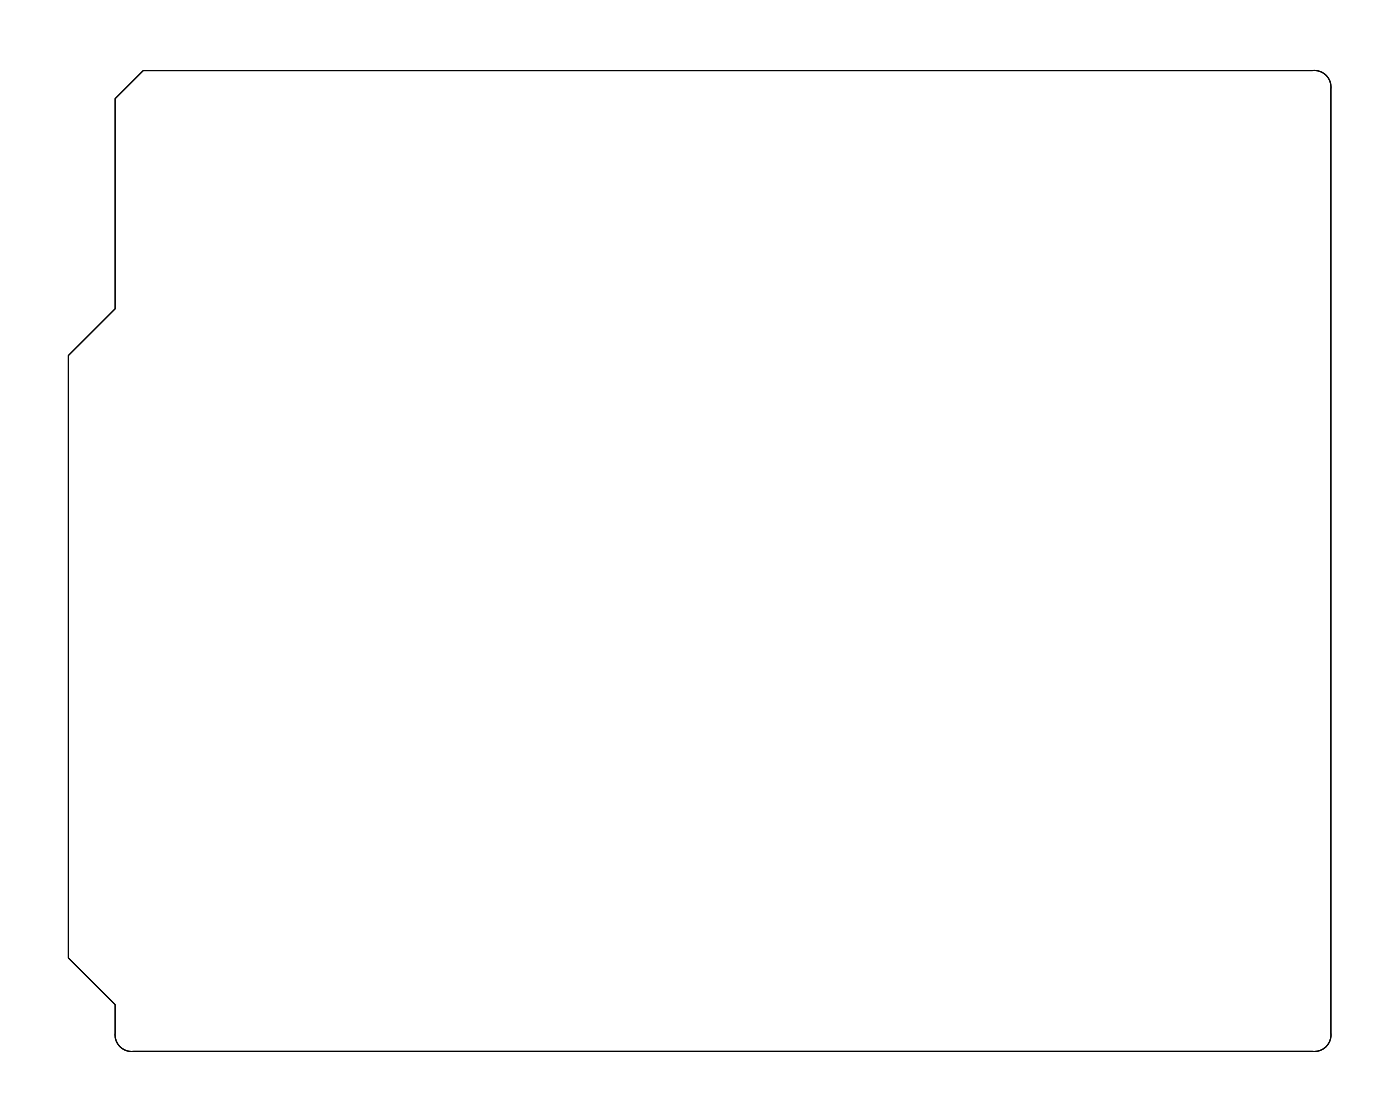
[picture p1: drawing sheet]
<svg xmlns="http://www.w3.org/2000/svg" width="76mm" height="61mm" viewBox="0 0 76 61" stroke-linecap="round" stroke-linejoin="round" font-family="sans-serif">
<path d="M6.2 5.3l1.6-1.5h63.3a.9 .9 0 0 1 1 1v51.2a.9 .9 0 0 1-1 1h-63.9a.9 .9 0 0 1-1-1v-1.6l-2.5-2.5v-32.6l2.5-2.6z" fill="none" stroke="#000" stroke-width=".05"/>
<circle cx="38.1" cy="24" r=".76" fill="#fff"/>
<circle cx="38.1" cy="24" r=".76" fill="none" stroke="#fff" stroke-width=".7" stroke-linecap="butt"/>
<circle cx="40.7" cy="24" r=".76" fill="#fff"/>
<circle cx="40.7" cy="24" r=".76" fill="none" stroke="#fff" stroke-width=".7" stroke-linecap="butt"/>
<circle cx="43.2" cy="24" r=".76" fill="#fff"/>
<circle cx="43.2" cy="24" r=".76" fill="none" stroke="#fff" stroke-width=".7" stroke-linecap="butt"/>
<circle cx="45.7" cy="24" r=".76" fill="#fff"/>
<circle cx="45.7" cy="24" r=".76" fill="none" stroke="#fff" stroke-width=".7" stroke-linecap="butt"/>
<circle cx="48.3" cy="24" r=".76" fill="#fff"/>
<circle cx="48.3" cy="24" r=".76" fill="none" stroke="#fff" stroke-width=".7" stroke-linecap="butt"/>
<circle cx="33" cy="24" r=".76" fill="#fff"/>
<circle cx="33" cy="24" r=".76" fill="none" stroke="#fff" stroke-width=".7" stroke-linecap="butt"/>
<circle cx="35.6" cy="24" r=".76" fill="#fff"/>
<circle cx="35.6" cy="24" r=".76" fill="none" stroke="#fff" stroke-width=".7" stroke-linecap="butt"/>
<circle cx="28" cy="24" r=".76" fill="#fff"/>
<circle cx="28" cy="24" r=".76" fill="none" stroke="#fff" stroke-width=".7" stroke-linecap="butt"/>
<circle cx="30.5" cy="24" r=".76" fill="#fff"/>
<circle cx="30.5" cy="24" r=".76" fill="none" stroke="#fff" stroke-width=".7" stroke-linecap="butt"/>
<circle cx="25.4" cy="24" r=".76" fill="#fff"/>
<circle cx="25.4" cy="24" r=".76" fill="none" stroke="#fff" stroke-width=".7" stroke-linecap="butt"/>
<path d="M12 43.6h1.4v1.5h-1.4z" fill="#fff"/>
<path d="M12 43.6h1.4v1.5h-1.4z" fill="none" stroke="#fff" stroke-width=".76" stroke-linecap="butt"/>
<circle cx="12.7" cy="44.3" r=".74" fill="#fff"/>
<circle cx="12.7" cy="44.3" r=".74" fill="none" stroke="#fff" stroke-width=".76" stroke-linecap="butt"/>
<circle cx="12.7" cy="41.8" r=".74" fill="#fff"/>
<circle cx="12.7" cy="41.8" r=".74" fill="none" stroke="#fff" stroke-width=".76" stroke-linecap="butt"/>
<path d="M60.2 41.1h1.5v1.4h-1.5z" fill="#fff"/>
<path d="M60.2 41.1h1.5v1.4h-1.5z" fill="none" stroke="#fff" stroke-width=".76" stroke-linecap="butt"/>
<circle cx="61" cy="41.8" r=".74" fill="#fff"/>
<circle cx="61" cy="41.8" r=".74" fill="none" stroke="#fff" stroke-width=".76" stroke-linecap="butt"/>
<circle cx="61" cy="44.3" r=".74" fill="#fff"/>
<circle cx="61" cy="44.3" r=".74" fill="none" stroke="#fff" stroke-width=".76" stroke-linecap="butt"/>
<path d="M12 28.4h1.4v1.4h-1.4z" fill="#fff"/>
<path d="M12 28.4h1.4v1.4h-1.4z" fill="none" stroke="#fff" stroke-width=".76" stroke-linecap="butt"/>
<circle cx="12.7" cy="29.1" r=".74" fill="#fff"/>
<circle cx="12.7" cy="29.1" r=".74" fill="none" stroke="#fff" stroke-width=".76" stroke-linecap="butt"/>
<circle cx="12.7" cy="31.6" r=".74" fill="#fff"/>
<circle cx="12.7" cy="31.6" r=".74" fill="none" stroke="#fff" stroke-width=".76" stroke-linecap="butt"/>
<path d="M60.2 28.4h1.5v1.4h-1.5z" fill="#fff"/>
<path d="M60.2 28.4h1.5v1.4h-1.5z" fill="none" stroke="#fff" stroke-width=".76" stroke-linecap="butt"/>
<circle cx="61" cy="29.1" r=".74" fill="#fff"/>
<circle cx="61" cy="29.1" r=".74" fill="none" stroke="#fff" stroke-width=".76" stroke-linecap="butt"/>
<circle cx="61" cy="31.6" r=".74" fill="#fff"/>
<circle cx="61" cy="31.6" r=".74" fill="none" stroke="#fff" stroke-width=".76" stroke-linecap="butt"/>
<circle cx="55.9" cy="41.8" r=".7" fill="#fff"/>
<circle cx="55.9" cy="41.8" r=".7" fill="none" stroke="#fff" stroke-width=".76" stroke-linecap="butt"/>
<circle cx="45.7" cy="41.8" r=".7" fill="#fff"/>
<circle cx="45.7" cy="41.8" r=".7" fill="none" stroke="#fff" stroke-width=".76" stroke-linecap="butt"/>
<circle cx="55.9" cy="29.1" r=".7" fill="#fff"/>
<circle cx="55.9" cy="29.1" r=".7" fill="none" stroke="#fff" stroke-width=".76" stroke-linecap="butt"/>
<circle cx="45.7" cy="29.1" r=".7" fill="#fff"/>
<circle cx="45.7" cy="29.1" r=".7" fill="none" stroke="#fff" stroke-width=".76" stroke-linecap="butt"/>
<circle cx="25.4" cy="29.1" r=".7" fill="#fff"/>
<circle cx="25.4" cy="29.1" r=".7" fill="none" stroke="#fff" stroke-width=".76" stroke-linecap="butt"/>
<circle cx="35.6" cy="29.1" r=".7" fill="#fff"/>
<circle cx="35.6" cy="29.1" r=".7" fill="none" stroke="#fff" stroke-width=".76" stroke-linecap="butt"/>
<circle cx="25.4" cy="44.3" r=".7" fill="#fff"/>
<circle cx="25.4" cy="44.3" r=".7" fill="none" stroke="#fff" stroke-width=".76" stroke-linecap="butt"/>
<circle cx="35.6" cy="44.3" r=".7" fill="#fff"/>
<circle cx="35.6" cy="44.3" r=".7" fill="none" stroke="#fff" stroke-width=".76" stroke-linecap="butt"/>
<circle cx="18.8" cy="54.5" r=".66" fill="#fff"/>
<circle cx="18.8" cy="54.5" r=".66" fill="none" stroke="#fff" stroke-width=".61" stroke-linecap="butt"/>
<circle cx="16.3" cy="54.5" r=".66" fill="#fff"/>
<circle cx="16.3" cy="54.5" r=".66" fill="none" stroke="#fff" stroke-width=".61" stroke-linecap="butt"/>
<circle cx="13.7" cy="54.5" r=".66" fill="#fff"/>
<circle cx="13.7" cy="54.5" r=".66" fill="none" stroke="#fff" stroke-width=".61" stroke-linecap="butt"/>
<circle cx="11.2" cy="54.5" r=".66" fill="#fff"/>
<circle cx="11.2" cy="54.5" r=".66" fill="none" stroke="#fff" stroke-width=".61" stroke-linecap="butt"/>
<circle cx="8.6" cy="54.5" r=".66" fill="#fff"/>
<circle cx="8.6" cy="54.5" r=".66" fill="none" stroke="#fff" stroke-width=".61" stroke-linecap="butt"/>
<circle cx="30.5" cy="6.2" r=".66" fill="#fff"/>
<circle cx="30.5" cy="6.2" r=".66" fill="none" stroke="#fff" stroke-width=".61" stroke-linecap="butt"/>
<circle cx="33" cy="6.2" r=".66" fill="#fff"/>
<circle cx="33" cy="6.2" r=".66" fill="none" stroke="#fff" stroke-width=".61" stroke-linecap="butt"/>
<circle cx="35.6" cy="6.2" r=".66" fill="#fff"/>
<circle cx="35.6" cy="6.2" r=".66" fill="none" stroke="#fff" stroke-width=".61" stroke-linecap="butt"/>
<circle cx="38.1" cy="6.2" r=".66" fill="#fff"/>
<circle cx="38.1" cy="6.2" r=".66" fill="none" stroke="#fff" stroke-width=".61" stroke-linecap="butt"/>
<circle cx="40.7" cy="6.2" r=".66" fill="#fff"/>
<circle cx="40.7" cy="6.2" r=".66" fill="none" stroke="#fff" stroke-width=".61" stroke-linecap="butt"/>
<circle cx="43.2" cy="6.2" r=".66" fill="#fff"/>
<circle cx="43.2" cy="6.2" r=".66" fill="none" stroke="#fff" stroke-width=".61" stroke-linecap="butt"/>
<circle cx="45.7" cy="6.2" r=".66" fill="#fff"/>
<circle cx="45.7" cy="6.2" r=".66" fill="none" stroke="#fff" stroke-width=".61" stroke-linecap="butt"/>
<circle cx="48.3" cy="6.2" r=".66" fill="#fff"/>
<circle cx="48.3" cy="6.2" r=".66" fill="none" stroke="#fff" stroke-width=".61" stroke-linecap="butt"/>
<circle cx="50.8" cy="6.2" r=".66" fill="#fff"/>
<circle cx="50.8" cy="6.2" r=".66" fill="none" stroke="#fff" stroke-width=".61" stroke-linecap="butt"/>
<circle cx="53.4" cy="6.2" r=".66" fill="#fff"/>
<circle cx="53.4" cy="6.2" r=".66" fill="none" stroke="#fff" stroke-width=".61" stroke-linecap="butt"/>
<circle cx="8.6" cy="6.2" r=".66" fill="#fff"/>
<circle cx="8.6" cy="6.2" r=".66" fill="none" stroke="#fff" stroke-width=".61" stroke-linecap="butt"/>
<circle cx="11.2" cy="6.2" r=".66" fill="#fff"/>
<circle cx="11.2" cy="6.2" r=".66" fill="none" stroke="#fff" stroke-width=".61" stroke-linecap="butt"/>
<circle cx="13.7" cy="6.2" r=".66" fill="#fff"/>
<circle cx="13.7" cy="6.2" r=".66" fill="none" stroke="#fff" stroke-width=".61" stroke-linecap="butt"/>
<circle cx="16.3" cy="6.2" r=".66" fill="#fff"/>
<circle cx="16.3" cy="6.2" r=".66" fill="none" stroke="#fff" stroke-width=".61" stroke-linecap="butt"/>
<circle cx="18.8" cy="6.2" r=".66" fill="#fff"/>
<circle cx="18.8" cy="6.2" r=".66" fill="none" stroke="#fff" stroke-width=".61" stroke-linecap="butt"/>
<circle cx="21.3" cy="6.2" r=".66" fill="#fff"/>
<circle cx="21.3" cy="6.2" r=".66" fill="none" stroke="#fff" stroke-width=".61" stroke-linecap="butt"/>
<circle cx="23.9" cy="6.2" r=".66" fill="#fff"/>
<circle cx="23.9" cy="6.2" r=".66" fill="none" stroke="#fff" stroke-width=".61" stroke-linecap="butt"/>
<circle cx="26.4" cy="6.2" r=".66" fill="#fff"/>
<circle cx="26.4" cy="6.2" r=".66" fill="none" stroke="#fff" stroke-width=".61" stroke-linecap="butt"/>
<circle cx="41.7" cy="54.5" r=".66" fill="#fff"/>
<circle cx="41.7" cy="54.5" r=".66" fill="none" stroke="#fff" stroke-width=".61" stroke-linecap="butt"/>
<circle cx="44.2" cy="54.5" r=".66" fill="#fff"/>
<circle cx="44.2" cy="54.5" r=".66" fill="none" stroke="#fff" stroke-width=".61" stroke-linecap="butt"/>
<circle cx="39.1" cy="54.5" r=".66" fill="#fff"/>
<circle cx="39.1" cy="54.5" r=".66" fill="none" stroke="#fff" stroke-width=".61" stroke-linecap="butt"/>
<circle cx="36.6" cy="54.5" r=".66" fill="#fff"/>
<circle cx="36.6" cy="54.5" r=".66" fill="none" stroke="#fff" stroke-width=".61" stroke-linecap="butt"/>
<circle cx="34" cy="54.5" r=".66" fill="#fff"/>
<circle cx="34" cy="54.5" r=".66" fill="none" stroke="#fff" stroke-width=".61" stroke-linecap="butt"/>
<circle cx="31.5" cy="54.5" r=".66" fill="#fff"/>
<circle cx="31.5" cy="54.5" r=".66" fill="none" stroke="#fff" stroke-width=".61" stroke-linecap="butt"/>
<circle cx="29" cy="54.5" r=".66" fill="#fff"/>
<circle cx="29" cy="54.5" r=".66" fill="none" stroke="#fff" stroke-width=".61" stroke-linecap="butt"/>
<circle cx="26.4" cy="54.5" r=".66" fill="#fff"/>
<circle cx="26.4" cy="54.5" r=".66" fill="none" stroke="#fff" stroke-width=".61" stroke-linecap="butt"/>
<circle cx="21.3" cy="54.5" r=".66" fill="#fff"/>
<circle cx="21.3" cy="54.5" r=".66" fill="none" stroke="#fff" stroke-width=".61" stroke-linecap="butt"/>
</svg>
